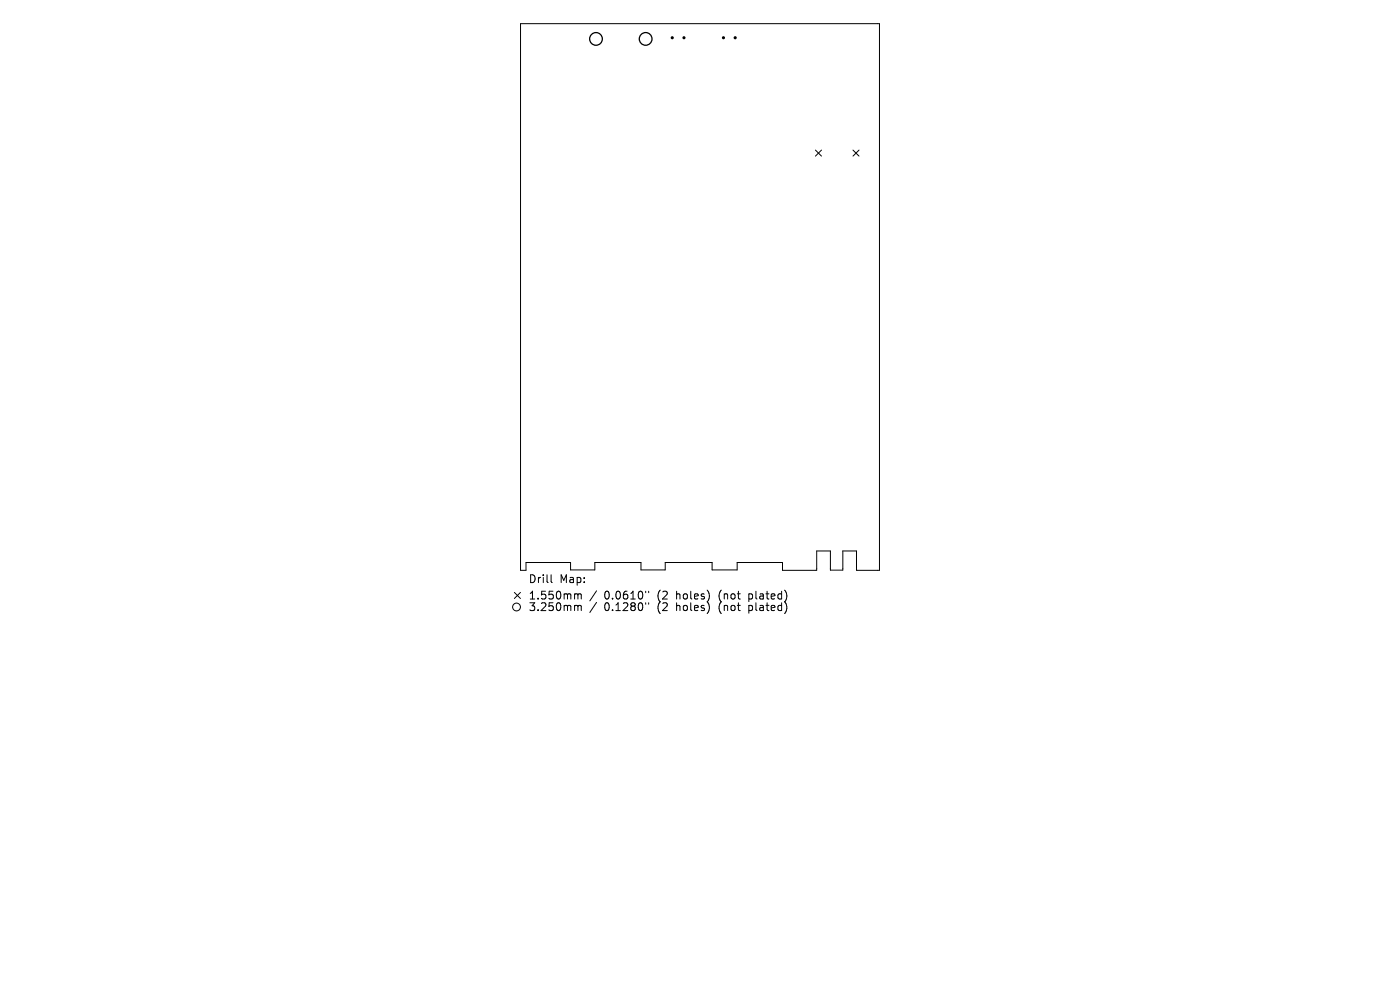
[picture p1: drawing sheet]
<svg xmlns="http://www.w3.org/2000/svg" width="297mm" height="210mm" viewBox="0 0 297 210" stroke-linecap="round" stroke-linejoin="round" font-family="sans-serif">
<defs><g id="words">
<g font-size="2.3">
<text x="112.1" y="123.9">Drill</text>
<text x="118.7" y="123.9">Map:</text>
<text x="112.1" y="127.4">1.550mm</text>
<text x="112.1" y="129.8">3.250mm</text>
<text x="128.2" y="127.4">0.0610&quot;</text>
<text x="128.2" y="129.8">0.1280&quot;</text>
<text x="139.6" y="127.4">(2</text>
<text x="139.6" y="129.8">(2</text>
<text x="143.7" y="127.4">holes)</text>
<text x="143.7" y="129.8">holes)</text>
<text x="152.9" y="127.4">(not</text>
<text x="152.9" y="129.8">(not</text>
<text x="159.4" y="127.4">plated)</text>
<text x="159.4" y="129.8">plated)</text>
</g>
</g></defs>
<g fill="none" stroke="#000" stroke-width=".21">
<path d="M110.4 5h76.2v116l-4.9-.1v-4h-2.9v4h-2.6v-4h-2.9v4l-.2 .1h-7.1v-1.7h-9.6v1.6h-5.3v-1.6h-10v1.6h-5.1v-1.6h-9.8v1.6h-5.2v-1.6h-9.4v1.7h-1.2zM173 31.8l1.3 1.3M174.3 31.8l-1.3 1.3M181 31.8l1.2 1.3M182.2 31.8l-1.2 1.3M109.1 125.7l1.3 1.3M110.4 125.7l-1.3 1.3M116.9 121.9v1.5l.3 .2M122.1 126l.5 .2M122.1 128.4l.5 .3M122.6 126.2l.2-.2h.4l.1 1.1M122.6 126.2v.9"/>
<path d="M122.6 128.7v.8M122.6 128.7l.2-.3 .4 .1 .1 1M126.6 125.3l-1.5 2.2M126.6 127.8l-1.5 2.1M137 125.4v.3M137 127.9v.3M137.6 125.4v.3M137.6 127.9v.3"/>
<circle cx="109.6" cy="128.8" r=".83"/>
</g>
<g fill="#000">
<circle cx="142.6" cy="8" r=".33"/>
<circle cx="145.1" cy="8" r=".33"/>
<circle cx="153.5" cy="8" r=".33"/>
<circle cx="156" cy="8" r=".33"/>
</g>
<g fill="none" stroke="#000" stroke-width=".27">
<circle cx="126.4" cy="8.3" r="1.35"/>
<circle cx="137" cy="8.3" r="1.35"/>
</g>
<use href="#words"/>
</svg>
